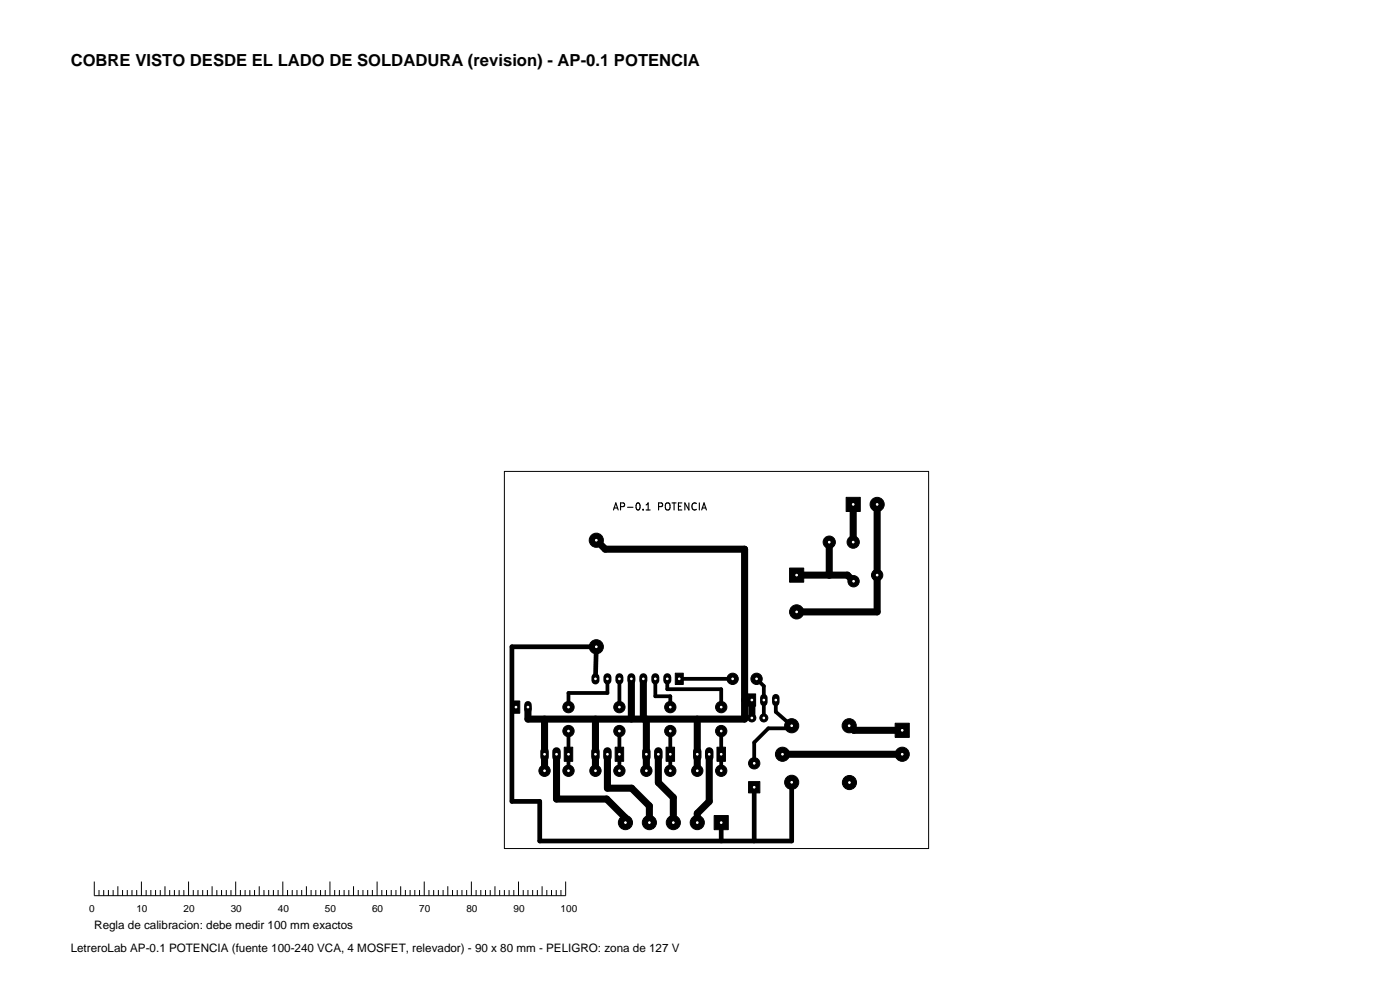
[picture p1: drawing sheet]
<svg xmlns="http://www.w3.org/2000/svg" width="297mm" height="210mm" viewBox="0 0 297 210" stroke-linecap="round" stroke-linejoin="round" font-family="sans-serif">
<defs><g id="words">
<text font-size="3.5" x="15" y="14">COBRE VISTO DESDE EL LADO DE SOLDADURA (revision) - AP-0.1 POTENCIA</text>
<g font-size="2.5">
<text x="20" y="197">Regla de calibracion: debe medir 100 mm exactos</text>
<text x="15" y="202">LetreroLab AP-0.1 POTENCIA (fuente 100-240 VCA, 4 MOSFET, relevador) - 90 x 80 mm - PELIGRO: zona de 127 V</text>
</g>
<g font-size="2.1">
<text x="129.8" y="108.6">AP-0.1</text>
<text x="139.6" y="108.6">POTENCIA</text>
<text x="18.9" y="193.5">0</text>
<text x="28.9" y="193.5">10</text>
<text x="38.9" y="193.5">20</text>
<text x="48.9" y="193.5">30</text>
<text x="58.9" y="193.5">40</text>
<text x="68.9" y="193.5">50</text>
<text x="78.9" y="193.5">60</text>
<text x="88.9" y="193.5">70</text>
<text x="98.9" y="193.5">80</text>
<text x="108.9" y="193.5">90</text>
<text x="118.9" y="193.5">100</text>
</g>
</g></defs>
<path d="M136.4 108v.2M137.1 108.2h.8M137.1 107.1l.4-.4v1.5" fill="none" stroke="#000" stroke-width=".24"/>
<g fill="#000" stroke="#000" stroke-width=".21">
<path d="M179.5 105.5h3v3h-3zM167.5 120.5h3v3h-3zM108.7 148.7h1.6v2.6h-1.6zM143.3 142.8h1.7v2.4h-1.7zM158.7 147.2h1.6v2.6h-1.6zM189.9 153.4h3v3h-3zM119.7 158.5h1.8v3h-1.8zM130.5 158.5h1.8v3h-1.8zM141.3 158.5h1.8v3h-1.8zM152.1 158.5h1.8v3h-1.8zM151.5 173h3v3h-3zM158.8 165.8h2.4v2.4h-2.4z"/>
<circle cx="126.5" cy="114.6" r="1.5"/>
<circle cx="175.9" cy="115" r="1.3"/>
<circle cx="181" cy="115" r="1.3"/>
<circle cx="186.1" cy="107" r="1.5"/>
<circle cx="126.5" cy="137.2" r="1.5"/>
<circle cx="169" cy="129.8" r="1.5"/>
<circle cx="181.1" cy="123.3" r="1.2"/>
<circle cx="186.1" cy="122" r="1.2"/>
<circle cx="120.6" cy="150" r="1.2"/>
<circle cx="120.6" cy="155.1" r="1.2"/>
<circle cx="131.4" cy="150" r="1.2"/>
<circle cx="131.4" cy="155.1" r="1.2"/>
<circle cx="142.2" cy="150" r="1.2"/>
<circle cx="142.2" cy="155.1" r="1.2"/>
<circle cx="153" cy="150" r="1.2"/>
<circle cx="153" cy="155.1" r="1.2"/>
<circle cx="155.4" cy="144" r="1.2"/>
<circle cx="159.5" cy="152.3" r=".85"/>
<circle cx="160.5" cy="144" r="1.2"/>
<circle cx="162" cy="152.3" r=".85"/>
<circle cx="166" cy="160" r="1.5"/>
<circle cx="168" cy="153.9" r="1.5"/>
<circle cx="180.2" cy="153.9" r="1.5"/>
<circle cx="191.4" cy="160" r="1.5"/>
<circle cx="115.5" cy="163.5" r="1.2"/>
<circle cx="120.6" cy="163.5" r="1.2"/>
<circle cx="126.3" cy="163.5" r="1.2"/>
<circle cx="131.4" cy="163.5" r="1.2"/>
<circle cx="132.7" cy="174.5" r="1.5"/>
<circle cx="137.1" cy="163.5" r="1.2"/>
<circle cx="137.8" cy="174.5" r="1.5"/>
<circle cx="142.2" cy="163.5" r="1.2"/>
<circle cx="142.8" cy="174.5" r="1.5"/>
<circle cx="147.9" cy="174.5" r="1.5"/>
<circle cx="147.9" cy="163.5" r="1.2"/>
<circle cx="153" cy="163.5" r="1.2"/>
<circle cx="160" cy="161.9" r="1.2"/>
<circle cx="168" cy="165.9" r="1.5"/>
<circle cx="180.2" cy="166" r="1.5"/>
</g>
<path d="M126.3 143.7v.7M128.9 143.7v.7M131.4 143.7v.7M133.9 143.7v.7M136.5 143.7v.7M139 143.7v.7M141.6 143.7v.7" fill="none" stroke="#000" stroke-width="1.7"/>
<path d="M112 149.5v1M162 148v1M164.6 148v1" fill="none" stroke="#000" stroke-width="1.6"/>
<path d="M115.5 159.4v1.2M118.1 159.4v1.2M126.3 159.4v1.2M128.9 159.4v1.2M137.1 159.4v1.2M139.7 159.4v1.2M147.9 159.4v1.2M150.5 159.4v1.2" fill="none" stroke="#000" stroke-width="1.8"/>
<path d="M120.6 155.1v8.4M128.9 144v3h-8.3v3M131.4 144v6M131.4 155.1v8.4M139 144v3.7h3.2v2.3M141.6 144v2.2h11.4v3.8M142.2 155.1v8.4M144.1 144h11.3M153 155.1v8.4M160.5 144l1.5 1.5v6.8M164.6 148.5v2.5l3.4 3-.6 .5h-4.4l-3 3v4.4" fill="none" stroke="#000" stroke-width=".8"/>
<g fill="none" stroke="#000" stroke-width="1.5">
<path d="M126.5 114.6l1.9 1.9h29.6v36h-46v-2.5M175.9 115v7M181 107v8M186.1 107v22.8h-17.1M169 122h10.8l1.3 1.3M115.5 152.5v11M126.3 152.5v11M133.9 144v8.5M136.5 144v8.5M137.1 152.5v11M147.9 152.5v11M158 148.5h1.5v3.8"/>
<path d="M180.2 154l.9 .9h10.3M118.1 160v9.5h10.6l4 4v1M128.9 160v7.2h5.1l3.8 3.8v3.5M139.7 160v6l3.1 3.2v5.3M150.5 160v10l-2.6 2.5v2M166 160h25.4"/>
</g>
<path d="M126.3 144l.2-6.8h-17.9v32.8h5.9v8.4h53.5v-12.4M153 174.5v3.9M160 167v11.4" fill="none" stroke="#000" stroke-width="1"/>
<g fill="none" stroke="#000" stroke-width=".21">
<path d="M107 100h90v80h-90zM20 187v3h100v-3M21 188.8v1.2M22 188.8v1.2M23 188.8v1.2M24 188.8v1.2M25 188v2M26 188.8v1.2M27 188.8v1.2M28 188.8v1.2M29 188.8v1.2M30 187v3"/>
<path d="M31 188.8v1.2M32 188.8v1.2M33 188.8v1.2M34 188.8v1.2M35 188v2M36 188.8v1.2M37 188.8v1.2M38 188.8v1.2M39 188.8v1.2M40 187v3M41 188.8v1.2M42 188.8v1.2"/>
<path d="M43 188.8v1.2M44 188.8v1.2M45 188v2M46 188.8v1.2M47 188.8v1.2M48 188.8v1.2M49 188.8v1.2M50 187v3M51 188.8v1.2M52 188.8v1.2M53 188.8v1.2M54 188.8v1.2"/>
<path d="M55 188v2M56 188.8v1.2M57 188.8v1.2M58 188.8v1.2M59 188.8v1.2M60 187v3M61 188.8v1.2M62 188.8v1.2M63 188.8v1.2M64 188.8v1.2M65 188v2M66 188.8v1.2"/>
<path d="M67 188.8v1.2M68 188.8v1.2M69 188.8v1.2M70 187v3M71 188.8v1.2M72 188.8v1.2M73 188.8v1.2M74 188.8v1.2M75 188v2M76 188.8v1.2M77 188.8v1.2M78 188.8v1.2"/>
<path d="M79 188.8v1.2M80 187v3M81 188.8v1.2M82 188.8v1.2M83 188.8v1.2M84 188.8v1.2M85 188v2M86 188.8v1.2M87 188.8v1.2M88 188.8v1.2M89 188.8v1.2M90 187v3"/>
<path d="M91 188.8v1.2M92 188.8v1.2M93 188.8v1.2M94 188.8v1.2M95 188v2M96 188.8v1.2M97 188.8v1.2M98 188.8v1.2M99 188.8v1.2M100 187v3M101 188.8v1.2M102 188.8v1.2"/>
<path d="M103 188.8v1.2M104 188.8v1.2M105 188v2M106 188.8v1.2M107 188.8v1.2M108 188.8v1.2M109 188.8v1.2M110 187v3M111 188.8v1.2M112 188.8v1.2M113 188.8v1.2M114 188.8v1.2"/>
<path d="M115 188v2M116 188.8v1.2M117 188.8v1.2M118 188.8v1.2M119 188.8v1.2"/>
</g>
<g fill="#fff" stroke="#fff" stroke-width=".21">
<circle cx="144.1" cy="144" r=".17"/>
<circle cx="141.6" cy="144" r=".17"/>
<circle cx="139" cy="144" r=".17"/>
<circle cx="136.5" cy="144" r=".17"/>
<circle cx="133.9" cy="144" r=".17"/>
<circle cx="131.4" cy="144" r=".17"/>
<circle cx="128.9" cy="144" r=".17"/>
<circle cx="126.3" cy="144" r=".17"/>
<circle cx="120.6" cy="155.1" r=".17"/>
<circle cx="120.6" cy="150" r=".17"/>
<circle cx="153" cy="163.5" r=".17"/>
<circle cx="147.9" cy="163.5" r=".17"/>
<circle cx="169" cy="122" r=".17"/>
<circle cx="169" cy="129.8" r=".17"/>
<circle cx="126.5" cy="114.6" r=".17"/>
<circle cx="126.5" cy="137.2" r=".17"/>
<circle cx="159.5" cy="148.5" r=".18"/>
<circle cx="162" cy="148.5" r=".18"/>
<circle cx="164.6" cy="148.5" r=".18"/>
<circle cx="131.4" cy="160" r=".17"/>
<circle cx="128.9" cy="160" r=".17"/>
<circle cx="126.3" cy="160" r=".17"/>
<circle cx="131.4" cy="163.5" r=".17"/>
<circle cx="126.3" cy="163.5" r=".17"/>
<circle cx="153" cy="160" r=".17"/>
<circle cx="150.5" cy="160" r=".17"/>
<circle cx="147.9" cy="160" r=".17"/>
<circle cx="142.2" cy="155.1" r=".17"/>
<circle cx="142.2" cy="150" r=".17"/>
<circle cx="142.2" cy="163.5" r=".17"/>
<circle cx="137.1" cy="163.5" r=".17"/>
<circle cx="153" cy="155.1" r=".17"/>
<circle cx="153" cy="150" r=".17"/>
<circle cx="186.1" cy="122" r=".17"/>
<circle cx="181.1" cy="123.3" r=".17"/>
<circle cx="131.4" cy="155.1" r=".17"/>
<circle cx="131.4" cy="150" r=".17"/>
<circle cx="160.5" cy="144" r=".18"/>
<circle cx="155.4" cy="144" r=".18"/>
<circle cx="110.5" cy="176.5" r=".17"/>
<circle cx="110.5" cy="103.5" r=".17"/>
<circle cx="166" cy="160" r=".17"/>
<circle cx="168" cy="153.9" r=".18"/>
<circle cx="180.2" cy="153.9" r=".18"/>
<circle cx="180.2" cy="166" r=".17"/>
<circle cx="168" cy="165.9" r=".18"/>
<circle cx="120.6" cy="160" r=".17"/>
<circle cx="118.1" cy="160" r=".17"/>
<circle cx="115.5" cy="160" r=".17"/>
<circle cx="162" cy="152.3" r=".18"/>
<circle cx="159.5" cy="152.3" r=".18"/>
<circle cx="193.5" cy="103.5" r=".17"/>
<circle cx="181" cy="115" r=".17"/>
<circle cx="175.9" cy="115" r=".17"/>
<circle cx="160" cy="167" r=".17"/>
<circle cx="160" cy="161.9" r=".17"/>
<circle cx="153" cy="174.5" r=".17"/>
<circle cx="147.9" cy="174.5" r=".17"/>
<circle cx="142.8" cy="174.5" r=".17"/>
<circle cx="137.8" cy="174.5" r=".17"/>
<circle cx="132.7" cy="174.5" r=".17"/>
<circle cx="191.4" cy="154.9" r=".17"/>
<circle cx="191.4" cy="160" r=".17"/>
<circle cx="193.5" cy="176.5" r=".17"/>
<circle cx="142.2" cy="160" r=".17"/>
<circle cx="139.7" cy="160" r=".17"/>
<circle cx="137.1" cy="160" r=".17"/>
<circle cx="120.6" cy="163.5" r=".17"/>
<circle cx="115.5" cy="163.5" r=".17"/>
<circle cx="181" cy="107" r=".17"/>
<circle cx="186.1" cy="107" r=".17"/>
<circle cx="109.5" cy="150" r=".17"/>
<circle cx="112" cy="150" r=".17"/>
</g>
<use href="#words"/>
</svg>
